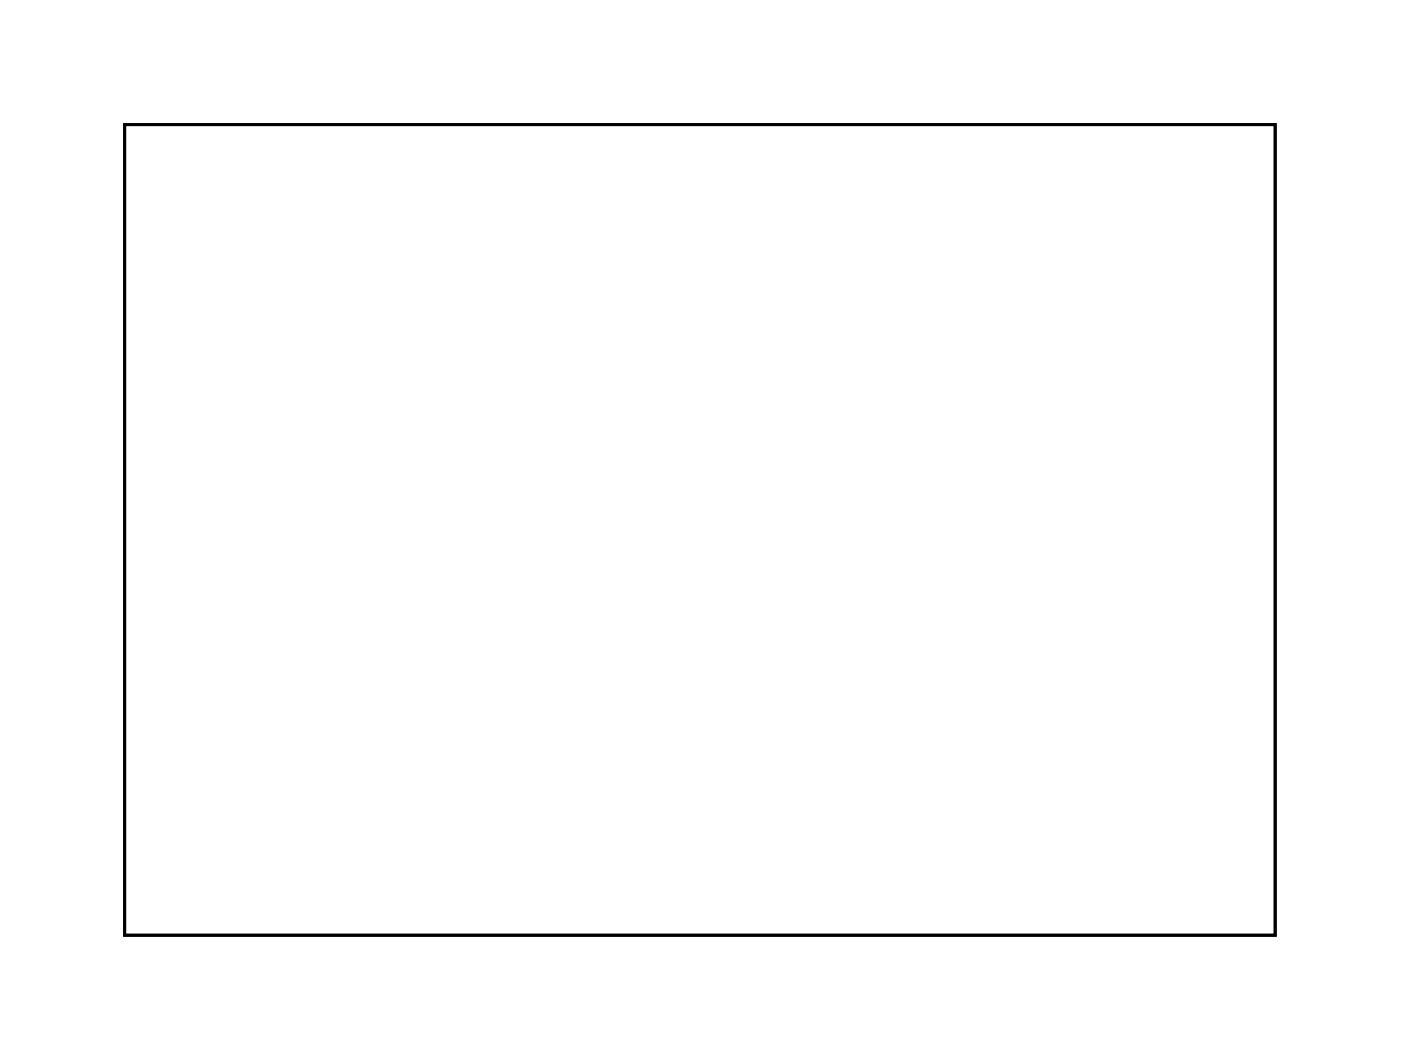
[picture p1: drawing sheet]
<svg xmlns="http://www.w3.org/2000/svg" width="96mm" height="73mm" viewBox="0 0 96 73" stroke-linecap="round" stroke-linejoin="round" font-family="sans-serif">
<path d="M8.6 8.6h79.1v55.7h-79.1z" fill="none" stroke="#000" stroke-width=".2"/>
<path d="M8.6 8.6h79.1v55.7h-79.1z" fill="none" stroke="#000" stroke-width=".07"/>
<path d="M49.3 50.3h1.5v1.5h-1.5z" fill="#fff"/>
<path d="M49.3 50.3h1.5v1.5h-1.5z" fill="none" stroke="#fff" stroke-width=".76" stroke-linecap="butt"/>
<circle cx="50" cy="51" r=".76" fill="#fff"/>
<circle cx="50" cy="51" r=".76" fill="none" stroke="#fff" stroke-width=".76" stroke-linecap="butt"/>
<circle cx="45" cy="51" r=".76" fill="#fff"/>
<circle cx="45" cy="51" r=".76" fill="none" stroke="#fff" stroke-width=".76" stroke-linecap="butt"/>
<circle cx="40" cy="51" r=".76" fill="#fff"/>
<circle cx="40" cy="51" r=".76" fill="none" stroke="#fff" stroke-width=".76" stroke-linecap="butt"/>
<circle cx="35" cy="51" r=".76" fill="#fff"/>
<circle cx="35" cy="51" r=".76" fill="none" stroke="#fff" stroke-width=".76" stroke-linecap="butt"/>
<circle cx="30" cy="51" r=".76" fill="#fff"/>
<circle cx="30" cy="51" r=".76" fill="none" stroke="#fff" stroke-width=".76" stroke-linecap="butt"/>
<circle cx="25" cy="51" r=".76" fill="#fff"/>
<circle cx="25" cy="51" r=".76" fill="none" stroke="#fff" stroke-width=".76" stroke-linecap="butt"/>
<circle cx="20" cy="51" r=".76" fill="#fff"/>
<circle cx="20" cy="51" r=".76" fill="none" stroke="#fff" stroke-width=".76" stroke-linecap="butt"/>
<circle cx="15" cy="51" r=".76" fill="#fff"/>
<circle cx="15" cy="51" r=".76" fill="none" stroke="#fff" stroke-width=".76" stroke-linecap="butt"/>
<circle cx="72.9" cy="54.6" r="1.52" fill="#fff"/>
<circle cx="72.9" cy="54.6" r="1.52" fill="none" stroke="#fff" stroke-width=".76" stroke-linecap="butt"/>
<circle cx="79" cy="54.6" r="1.52" fill="#fff"/>
<circle cx="79" cy="54.6" r="1.52" fill="none" stroke="#fff" stroke-width=".76" stroke-linecap="butt"/>
<circle cx="75.9" cy="59.4" r="1.52" fill="#fff"/>
<circle cx="75.9" cy="59.4" r="1.52" fill="none" stroke="#fff" stroke-width=".76" stroke-linecap="butt"/>
<circle cx="34.1" cy="59.9" r=".66" fill="#fff"/>
<circle cx="34.1" cy="59.9" r=".66" fill="none" stroke="#fff" stroke-width=".61" stroke-linecap="butt"/>
<circle cx="31.6" cy="59.9" r=".66" fill="#fff"/>
<circle cx="31.6" cy="59.9" r=".66" fill="none" stroke="#fff" stroke-width=".61" stroke-linecap="butt"/>
<circle cx="29" cy="59.9" r=".66" fill="#fff"/>
<circle cx="29" cy="59.9" r=".66" fill="none" stroke="#fff" stroke-width=".61" stroke-linecap="butt"/>
<circle cx="26.5" cy="59.9" r=".66" fill="#fff"/>
<circle cx="26.5" cy="59.9" r=".66" fill="none" stroke="#fff" stroke-width=".61" stroke-linecap="butt"/>
<circle cx="24" cy="59.9" r=".66" fill="#fff"/>
<circle cx="24" cy="59.9" r=".66" fill="none" stroke="#fff" stroke-width=".61" stroke-linecap="butt"/>
<circle cx="45.8" cy="11.6" r=".66" fill="#fff"/>
<circle cx="45.8" cy="11.6" r=".66" fill="none" stroke="#fff" stroke-width=".61" stroke-linecap="butt"/>
<circle cx="48.3" cy="11.6" r=".66" fill="#fff"/>
<circle cx="48.3" cy="11.6" r=".66" fill="none" stroke="#fff" stroke-width=".61" stroke-linecap="butt"/>
<circle cx="50.9" cy="11.6" r=".66" fill="#fff"/>
<circle cx="50.9" cy="11.6" r=".66" fill="none" stroke="#fff" stroke-width=".61" stroke-linecap="butt"/>
<circle cx="53.4" cy="11.6" r=".66" fill="#fff"/>
<circle cx="53.4" cy="11.6" r=".66" fill="none" stroke="#fff" stroke-width=".61" stroke-linecap="butt"/>
<circle cx="56" cy="11.6" r=".66" fill="#fff"/>
<circle cx="56" cy="11.6" r=".66" fill="none" stroke="#fff" stroke-width=".61" stroke-linecap="butt"/>
<circle cx="58.5" cy="11.6" r=".66" fill="#fff"/>
<circle cx="58.5" cy="11.6" r=".66" fill="none" stroke="#fff" stroke-width=".61" stroke-linecap="butt"/>
<circle cx="61" cy="11.6" r=".66" fill="#fff"/>
<circle cx="61" cy="11.6" r=".66" fill="none" stroke="#fff" stroke-width=".61" stroke-linecap="butt"/>
<circle cx="63.6" cy="11.6" r=".66" fill="#fff"/>
<circle cx="63.6" cy="11.6" r=".66" fill="none" stroke="#fff" stroke-width=".61" stroke-linecap="butt"/>
<circle cx="66.1" cy="11.6" r=".66" fill="#fff"/>
<circle cx="66.1" cy="11.6" r=".66" fill="none" stroke="#fff" stroke-width=".61" stroke-linecap="butt"/>
<circle cx="68.7" cy="11.6" r=".66" fill="#fff"/>
<circle cx="68.7" cy="11.6" r=".66" fill="none" stroke="#fff" stroke-width=".61" stroke-linecap="butt"/>
<circle cx="24" cy="11.6" r=".66" fill="#fff"/>
<circle cx="24" cy="11.6" r=".66" fill="none" stroke="#fff" stroke-width=".61" stroke-linecap="butt"/>
<circle cx="26.5" cy="11.6" r=".66" fill="#fff"/>
<circle cx="26.5" cy="11.6" r=".66" fill="none" stroke="#fff" stroke-width=".61" stroke-linecap="butt"/>
<circle cx="29" cy="11.6" r=".66" fill="#fff"/>
<circle cx="29" cy="11.6" r=".66" fill="none" stroke="#fff" stroke-width=".61" stroke-linecap="butt"/>
<circle cx="31.6" cy="11.6" r=".66" fill="#fff"/>
<circle cx="31.6" cy="11.6" r=".66" fill="none" stroke="#fff" stroke-width=".61" stroke-linecap="butt"/>
<circle cx="34.1" cy="11.6" r=".66" fill="#fff"/>
<circle cx="34.1" cy="11.6" r=".66" fill="none" stroke="#fff" stroke-width=".61" stroke-linecap="butt"/>
<circle cx="36.7" cy="11.6" r=".66" fill="#fff"/>
<circle cx="36.7" cy="11.6" r=".66" fill="none" stroke="#fff" stroke-width=".61" stroke-linecap="butt"/>
<circle cx="39.2" cy="11.6" r=".66" fill="#fff"/>
<circle cx="39.2" cy="11.6" r=".66" fill="none" stroke="#fff" stroke-width=".61" stroke-linecap="butt"/>
<circle cx="41.7" cy="11.6" r=".66" fill="#fff"/>
<circle cx="41.7" cy="11.6" r=".66" fill="none" stroke="#fff" stroke-width=".61" stroke-linecap="butt"/>
<circle cx="57" cy="59.9" r=".66" fill="#fff"/>
<circle cx="57" cy="59.9" r=".66" fill="none" stroke="#fff" stroke-width=".61" stroke-linecap="butt"/>
<circle cx="59.5" cy="59.9" r=".66" fill="#fff"/>
<circle cx="59.5" cy="59.9" r=".66" fill="none" stroke="#fff" stroke-width=".61" stroke-linecap="butt"/>
<circle cx="54.4" cy="59.9" r=".66" fill="#fff"/>
<circle cx="54.4" cy="59.9" r=".66" fill="none" stroke="#fff" stroke-width=".61" stroke-linecap="butt"/>
<circle cx="51.9" cy="59.9" r=".66" fill="#fff"/>
<circle cx="51.9" cy="59.9" r=".66" fill="none" stroke="#fff" stroke-width=".61" stroke-linecap="butt"/>
<circle cx="49.4" cy="59.9" r=".66" fill="#fff"/>
<circle cx="49.4" cy="59.9" r=".66" fill="none" stroke="#fff" stroke-width=".61" stroke-linecap="butt"/>
<circle cx="46.8" cy="59.9" r=".66" fill="#fff"/>
<circle cx="46.8" cy="59.9" r=".66" fill="none" stroke="#fff" stroke-width=".61" stroke-linecap="butt"/>
<circle cx="44.3" cy="59.9" r=".66" fill="#fff"/>
<circle cx="44.3" cy="59.9" r=".66" fill="none" stroke="#fff" stroke-width=".61" stroke-linecap="butt"/>
<circle cx="41.7" cy="59.9" r=".66" fill="#fff"/>
<circle cx="41.7" cy="59.9" r=".66" fill="none" stroke="#fff" stroke-width=".61" stroke-linecap="butt"/>
<circle cx="36.7" cy="59.9" r=".66" fill="#fff"/>
<circle cx="36.7" cy="59.9" r=".66" fill="none" stroke="#fff" stroke-width=".61" stroke-linecap="butt"/>
<path d="M62.9 28.7h1.4v1.4h-1.4z" fill="#fff"/>
<path d="M62.9 28.7h1.4v1.4h-1.4z" fill="none" stroke="#fff" stroke-width=".76" stroke-linecap="butt"/>
<circle cx="63.6" cy="29.4" r=".7" fill="#fff"/>
<circle cx="63.6" cy="29.4" r=".7" fill="none" stroke="#fff" stroke-width=".76" stroke-linecap="butt"/>
<circle cx="56" cy="29.4" r=".7" fill="#fff"/>
<circle cx="56" cy="29.4" r=".7" fill="none" stroke="#fff" stroke-width=".76" stroke-linecap="butt"/>
<circle cx="63.6" cy="32" r=".7" fill="#fff"/>
<circle cx="63.6" cy="32" r=".7" fill="none" stroke="#fff" stroke-width=".76" stroke-linecap="butt"/>
<circle cx="56" cy="32" r=".7" fill="#fff"/>
<circle cx="56" cy="32" r=".7" fill="none" stroke="#fff" stroke-width=".76" stroke-linecap="butt"/>
<circle cx="63.6" cy="34.5" r=".7" fill="#fff"/>
<circle cx="63.6" cy="34.5" r=".7" fill="none" stroke="#fff" stroke-width=".76" stroke-linecap="butt"/>
<circle cx="56" cy="34.5" r=".7" fill="#fff"/>
<circle cx="56" cy="34.5" r=".7" fill="none" stroke="#fff" stroke-width=".76" stroke-linecap="butt"/>
<circle cx="63.6" cy="37" r=".7" fill="#fff"/>
<circle cx="63.6" cy="37" r=".7" fill="none" stroke="#fff" stroke-width=".76" stroke-linecap="butt"/>
<circle cx="56" cy="37" r=".7" fill="#fff"/>
<circle cx="56" cy="37" r=".7" fill="none" stroke="#fff" stroke-width=".76" stroke-linecap="butt"/>
<circle cx="63.6" cy="39.6" r=".7" fill="#fff"/>
<circle cx="63.6" cy="39.6" r=".7" fill="none" stroke="#fff" stroke-width=".76" stroke-linecap="butt"/>
<circle cx="56" cy="39.6" r=".7" fill="#fff"/>
<circle cx="56" cy="39.6" r=".7" fill="none" stroke="#fff" stroke-width=".76" stroke-linecap="butt"/>
<circle cx="63.6" cy="42.1" r=".7" fill="#fff"/>
<circle cx="63.6" cy="42.1" r=".7" fill="none" stroke="#fff" stroke-width=".76" stroke-linecap="butt"/>
<circle cx="56" cy="42.1" r=".7" fill="#fff"/>
<circle cx="56" cy="42.1" r=".7" fill="none" stroke="#fff" stroke-width=".76" stroke-linecap="butt"/>
<circle cx="63.6" cy="44.7" r=".7" fill="#fff"/>
<circle cx="63.6" cy="44.7" r=".7" fill="none" stroke="#fff" stroke-width=".76" stroke-linecap="butt"/>
<circle cx="56" cy="44.7" r=".7" fill="#fff"/>
<circle cx="56" cy="44.7" r=".7" fill="none" stroke="#fff" stroke-width=".76" stroke-linecap="butt"/>
<circle cx="63.6" cy="47.2" r=".7" fill="#fff"/>
<circle cx="63.6" cy="47.2" r=".7" fill="none" stroke="#fff" stroke-width=".76" stroke-linecap="butt"/>
<circle cx="56" cy="47.2" r=".7" fill="#fff"/>
<circle cx="56" cy="47.2" r=".7" fill="none" stroke="#fff" stroke-width=".76" stroke-linecap="butt"/>
<path d="M50.2 26.8h1.5v1.5h-1.5z" fill="#fff"/>
<path d="M50.2 26.8h1.5v1.5h-1.5z" fill="none" stroke="#fff" stroke-width=".76" stroke-linecap="butt"/>
<circle cx="51" cy="27.6" r=".75" fill="#fff"/>
<circle cx="51" cy="27.6" r=".75" fill="none" stroke="#fff" stroke-width=".76" stroke-linecap="butt"/>
<circle cx="45.9" cy="27.6" r=".75" fill="#fff"/>
<circle cx="45.9" cy="27.6" r=".75" fill="none" stroke="#fff" stroke-width=".76" stroke-linecap="butt"/>
<path d="M30.4 36.5h1.5v1.5h-1.5z" fill="#fff"/>
<path d="M30.4 36.5h1.5v1.5h-1.5z" fill="none" stroke="#fff" stroke-width=".76" stroke-linecap="butt"/>
<circle cx="31.2" cy="37.2" r=".75" fill="#fff"/>
<circle cx="31.2" cy="37.2" r=".75" fill="none" stroke="#fff" stroke-width=".76" stroke-linecap="butt"/>
<circle cx="26.1" cy="37.2" r=".75" fill="#fff"/>
<circle cx="26.1" cy="37.2" r=".75" fill="none" stroke="#fff" stroke-width=".76" stroke-linecap="butt"/>
<path d="M17.8 36.4h1.5v1.5h-1.5z" fill="#fff"/>
<path d="M17.8 36.4h1.5v1.5h-1.5z" fill="none" stroke="#fff" stroke-width=".76" stroke-linecap="butt"/>
<circle cx="18.6" cy="37.2" r=".75" fill="#fff"/>
<circle cx="18.6" cy="37.2" r=".75" fill="none" stroke="#fff" stroke-width=".76" stroke-linecap="butt"/>
<circle cx="13.5" cy="37.2" r=".75" fill="#fff"/>
<circle cx="13.5" cy="37.2" r=".75" fill="none" stroke="#fff" stroke-width=".76" stroke-linecap="butt"/>
<circle cx="40.5" cy="21.6" r=".7" fill="#fff"/>
<circle cx="40.5" cy="21.6" r=".7" fill="none" stroke="#fff" stroke-width=".76" stroke-linecap="butt"/>
<circle cx="40.5" cy="31.8" r=".7" fill="#fff"/>
<circle cx="40.5" cy="31.8" r=".7" fill="none" stroke="#fff" stroke-width=".76" stroke-linecap="butt"/>
<circle cx="37" cy="21.6" r=".7" fill="#fff"/>
<circle cx="37" cy="21.6" r=".7" fill="none" stroke="#fff" stroke-width=".76" stroke-linecap="butt"/>
<circle cx="37" cy="31.8" r=".7" fill="#fff"/>
<circle cx="37" cy="31.8" r=".7" fill="none" stroke="#fff" stroke-width=".76" stroke-linecap="butt"/>
<circle cx="10.5" cy="57.4" r=".7" fill="#fff"/>
<circle cx="10.5" cy="57.4" r=".7" fill="none" stroke="#fff" stroke-width=".76" stroke-linecap="butt"/>
<circle cx="20.7" cy="57.4" r=".7" fill="#fff"/>
<circle cx="20.7" cy="57.4" r=".7" fill="none" stroke="#fff" stroke-width=".76" stroke-linecap="butt"/>
<path d="M75.3 23.2h1.5v1.6h-1.5z" fill="#fff"/>
<path d="M75.3 23.2h1.5v1.6h-1.5z" fill="none" stroke="#fff" stroke-width=".76" stroke-linecap="butt"/>
<circle cx="76.1" cy="24" r=".76" fill="#fff"/>
<circle cx="76.1" cy="24" r=".76" fill="none" stroke="#fff" stroke-width=".76" stroke-linecap="butt"/>
<circle cx="71" cy="24" r=".76" fill="#fff"/>
<circle cx="71" cy="24" r=".76" fill="none" stroke="#fff" stroke-width=".76" stroke-linecap="butt"/>
<circle cx="70.3" cy="42.2" r=".64" fill="#fff"/>
<circle cx="70.3" cy="42.2" r=".64" fill="none" stroke="#fff" stroke-width=".76" stroke-linecap="butt"/>
<circle cx="70.3" cy="39.6" r=".64" fill="#fff"/>
<circle cx="70.3" cy="39.6" r=".64" fill="none" stroke="#fff" stroke-width=".76" stroke-linecap="butt"/>
<circle cx="69.5" cy="36.1" r=".64" fill="#fff"/>
<circle cx="69.5" cy="36.1" r=".64" fill="none" stroke="#fff" stroke-width=".76" stroke-linecap="butt"/>
<circle cx="69.5" cy="33.5" r=".64" fill="#fff"/>
<circle cx="69.5" cy="33.5" r=".64" fill="none" stroke="#fff" stroke-width=".76" stroke-linecap="butt"/>
<path d="M62.9 54.1h1.4v1.4h-1.4z" fill="#fff"/>
<path d="M62.9 54.1h1.4v1.4h-1.4z" fill="none" stroke="#fff" stroke-width=".76" stroke-linecap="butt"/>
<circle cx="63.6" cy="54.8" r=".7" fill="#fff"/>
<circle cx="63.6" cy="54.8" r=".7" fill="none" stroke="#fff" stroke-width=".76" stroke-linecap="butt"/>
<circle cx="63.6" cy="52.3" r=".7" fill="#fff"/>
<circle cx="63.6" cy="52.3" r=".7" fill="none" stroke="#fff" stroke-width=".76" stroke-linecap="butt"/>
</svg>
